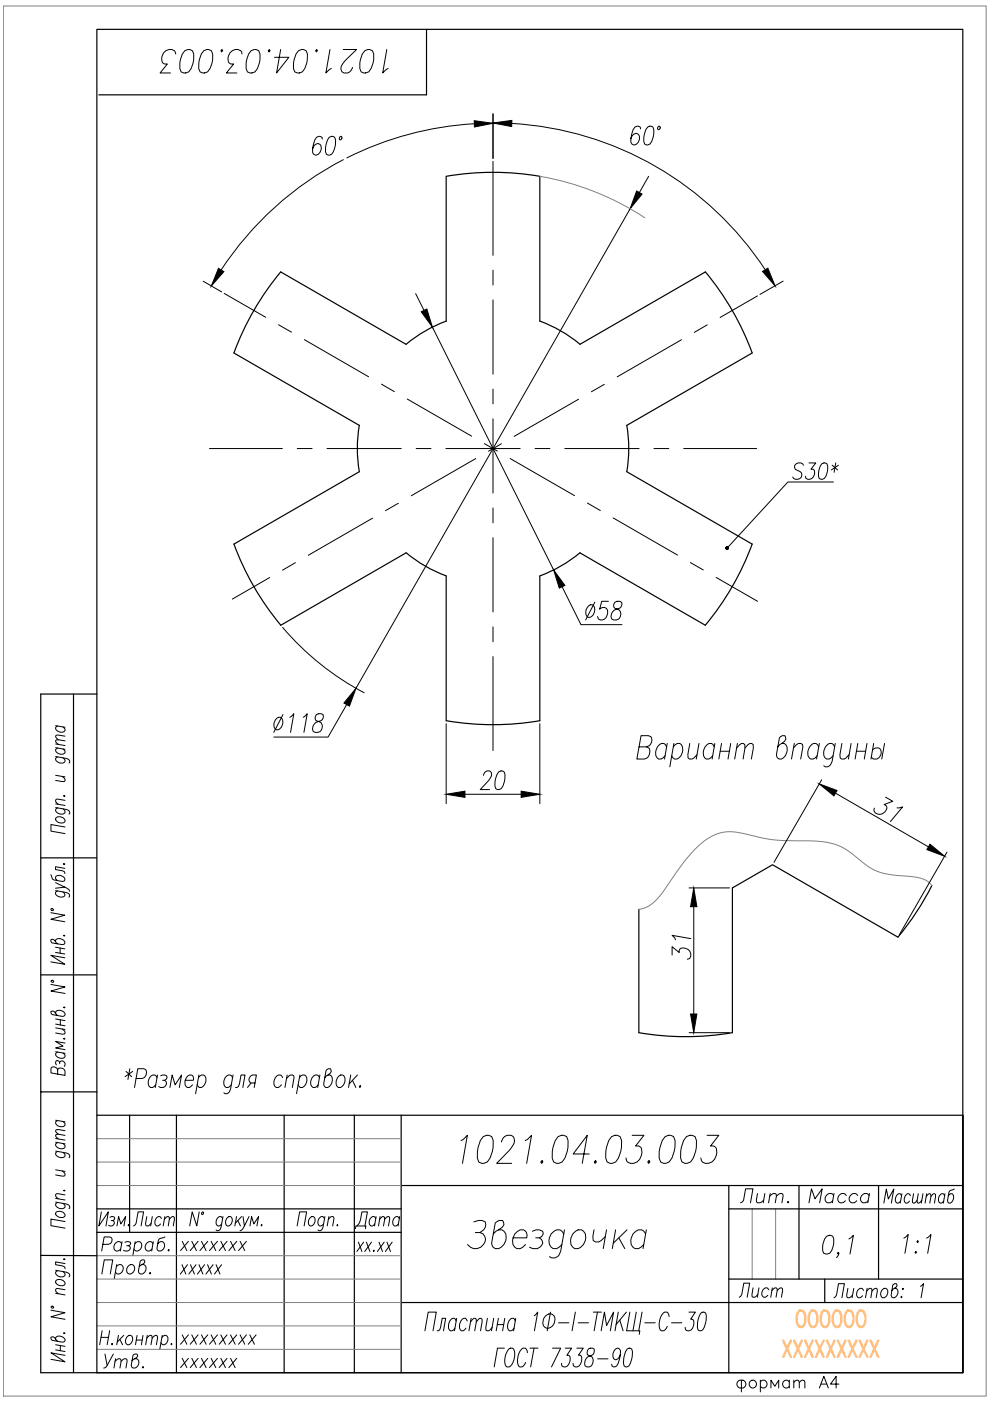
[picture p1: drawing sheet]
<svg xmlns="http://www.w3.org/2000/svg" width="210mm" height="297mm" viewBox="0 0 210 297" stroke-linecap="round" stroke-linejoin="round" font-family="sans-serif">
<defs><g id="words">
<text font-size="10.1" x="96.7" y="248">1021.04.03.003</text>
<text font-size="8.8" x="32.8" y="16.6">1021.04.03.003</text>
<g font-size="7.1">
<text x="166.9" y="103">S30*</text>
<text x="74.1" y="261.8">Дата</text>
</g>
<text font-size="7.1" fill="#ffbf7f" x="167.6" y="282.6">OOOOOO</text>
<g font-size="6.6">
<text x="186.3" y="256.5">Масштаб</text>
<text x="20.8" y="291.4">Утв.</text>
<text x="154.9" y="296.3">формат А4</text>
</g>
<g font-size="6.2">
<text x="155.9" y="256.1">Лит.</text>
<text x="170.4" y="256.1">Масса</text>
<text x="27.2" y="261.1">Лист</text>
<text x="155.6" y="276.2">Лист</text>
<text x="175.7" y="276.2">Листов: 1</text>
</g>
<text font-size="5.3" x="74.4" y="266.7">xx.xx</text>
<g font-size="4.9">
<text x="37" y="266.3">xxxxxxx</text>
<text x="37" y="271.3">xxxxx</text>
<text x="37" y="286.1">xxxxxxxx</text>
<text x="37" y="291">xxxxxx</text>
</g>
</g></defs>
<!-- layer: Ax -->
<g fill="none" stroke="#000" stroke-width=".21">
<path d="M104.5 34.2v19.9M104.5 57.3v3.1M47.5 62.2l8.8 5.1M59.1 68.9l2.7 1.5M64.5 72l13.7 7.9M104.5 63.6v15.7M144.5 72l-13.6 7.9M150 68.9l-2.8 1.6M160.6 62.7l-7.9 4.6M44.4 95.1h15.5M63 95.1h3.2M69.3 95.1h15.8"/>
<path d="M80.9 81.4l2.7 1.6M86.3 84.6l13.7 7.9M88.2 95.1h3.2M94.5 95.1h15.8M100.8 97.2l-13.6 7.9M102.7 94.1l2.7 1.5M104.5 82.5v3.1M104.5 88.8v15.7M106.3 94.1l-2.7 1.6M108.2 97.2l13.6 7.9M113.4 95.1h3.2M119.7 95.1h15.8"/>
<path d="M122.7 84.6l-13.7 7.9M128.1 81.5l-2.7 1.6M138.6 95.1h3.2M145 95.1h15.4M62.6 119.3l-2.7 1.6M79 109.9l-13.6 7.8M84.5 106.7l-2.8 1.6M104.5 107.7v3.1M104.5 114v15.8M124.6 106.7l2.7 1.5M130 109.8l13.6 7.9M146.4 119.3l2.7 1.5"/>
<path d="M57.2 122.4l-7.9 4.6M104.5 132.9v3.2M104.5 139.2v19.9M151.8 122.4l8.8 5.1"/>
</g>
<!-- layer: 0 -->
<g fill="none" stroke="#000" stroke-width=".25">
<path d="M20.5 6.2h183.6v284.8h-183.6zM90.4 6.2v13.9h-69.4M94.6 37.4v30.7M94.6 37.4a58.6 58.6 0 0 1 19.9 0M114.5 37.4v30.7M59.5 57.6a58.6 58.6 0 0 0-9.9 17.2l26.6 15.4M59.5 57.7l26.6 15.3a28.8 28.8 0 0 1 8.5-4.9M149.5 57.7l-26.5 15.3a28.8 28.8 0 0 0-8.5-4.9M149.6 57.6a58.6 58.6 0 0 1 9.9 17.2l-26.6 15.4M76.2 90.2a28.8 28.8 0 0 0 0 9.8l-26.6 15.4a58.6 58.6 0 0 0 9.9 17.1l26.6-15.3a30 30 0 0 0 8.5 4.9v30.7a59.4 59.4 0 0 0 19.9 0v-30.7a29.7 29.7 0 0 0 8.5-4.9l26.5 15.4a59 59 0 0 0 10-17.2l-26.6-15.4a28.8 28.8 0 0 0 0-9.8M15.6 147.2v143.8M20.5 147.2h-11.9v143.8h195.5"/>
<path d="M8.6 181.9h11.9M197.6 187.8a58.4 58.4 0 0 1-7.2 10.9l-26.6-15.4-8.5 5v30.6a58.6 58.6 0 0 1-19.9 0l.1-26.1M8.6 206.7h11.9M8.6 231.5h.1M8.6 231.5h11.9M20.5 236.5h183.6M27.5 236.5v24.8M37.4 236.5v54.5M60.2 236.5v54.5M75.1 236.5v54.5M85.1 236.5v54.5M20.5 256.3h64.6"/>
<path d="M85.1 251.4h119M154.5 251.4v39.6M154.5 256.3h49.6M169.4 251.4v19.8M186.3 251.4v19.8M8.6 266.2h11.9M20.5 261.3h64.6M85.1 276.2h119M154.5 271.2h49.6M204.1 291v-54.5v54.5"/>
</g>
<!-- layer: Text -->
<g fill="none" stroke="#000" stroke-width=".21">
<path d="M11.8 158.5l2 .4M11.8 157.7l2 .4M11.8 153.9l2 .3M12.2 158.6l-.4 .3a1.18 1.18 0 0 0 2 .7v-.3l-.4-.5M12.2 153.9l-.4 .4a1.18 1.18 0 0 0 2 .6v-.3l-.4-.5M13.8 157.1l-1.9-.2-.1 .3 .6 .6M13.8 156.1l-1.9-.2-.1 .3 .6 .6M135.5 158.3h1.6l.5 .3a1.6 1.6 0 0 1-1 2.3h-1.6l.9-4.9h1.6a1.24 1.24 0 0 1 .7 1.3 1.24 1.24 0 0 1-1.1 1M141.3 158.3l-.5-.7a1.7 1.7 0 0 0-1.8 1.9 1.45 1.45 0 0 0 .6 1.4h.6l.8-.7M141.5 157.6l-.6 3.3M142.8 158.3l.8-.7h.5a2 2 0 0 1-.6 3.3h-.5l-.6-.7M142.9 157.6l-.9 5"/>
<path d="M146.2 157.6l-.4 2.4 .1 .7 .3 .2h.5l1.1-.9M148.2 157.6l-.6 3.3M151.4 158.3l-.5-.7a1.7 1.7 0 0 0-1.8 1.9 1.45 1.45 0 0 0 .6 1.4h.6l.8-.7M151.6 157.6l-.6 3.3M152.7 159.3h2M153 157.6l-.6 3.3M154.9 157.6l-.5 3.3M156.2 158.6l1-1h.4l.3 .3 .1 .7-.4 2.3M156.3 157.6l-.5 3.3M158 158.6l1-1h.4l.3 .3v.7l-.4 2.3M165.7 157.6h.6a2 2 0 0 1-.6 3.3h-.5l-.3-.2-.3-.7 .7-3.6 .6-.4h.5l.1 .2a1.43 1.43 0 0 1-1.2 1.7l-.4 .4M168.2 158.6l1.1-1h.5l.3 .3 .1 .4-.4 2.6"/>
<path d="M168.4 157.6l-.6 3.3M173.6 158.3l-.6-.7a1.69 1.69 0 0 0-1.7 1.9 1.45 1.45 0 0 0 .6 1.4h.5l.9-.7M173.7 157.6l-.6 3.3M177 158.3a.91 .91 0 0 0-1.5-.4 1.99 1.99 0 0 0-.2 3h.5l.8-.7M177.1 157.6l-.7 3.8-.3 .7a.93 .93 0 0 1-1.4 .2M178.5 157.6l-.4 2.4v.7l.4 .2h.5l1-.9M180.5 157.6l-.6 3.3M181.6 159.3h1.9M181.9 157.6l-.6 3.3M183.8 157.6l-.6 3.3M185 159a1.02 1.02 0 0 1 1.4-.4 1.02 1.02 0 0 1 .4 1.4 1.24 1.24 0 0 1-1.9 .7l-.2-.2M185.2 157.6l-.5 3.3"/>
<path d="M187.5 157.6l-.5 3.3M11.8 171.2l2.7 .6a.5 .5 0 0 1 .1 .8M11.8 160.4l2.7 .6a.5 .5 0 0 1 .1 .8M11.8 170.4l2 .4M11.8 164.4l2 .3M11.9 173.3a1.22 1.22 0 0 1 1.9 .9 1.18 1.18 0 0 1-2-.7zM12.2 171.3l-.4 .3a1.18 1.18 0 0 0 2 .7v-.3l-.4-.5M12.2 160.5l-.4 .3a1.18 1.18 0 0 0 2 .7v-.3l-.4-.5M13.2 164.6l.6 .6-.2 .5-1.8-.2M13.5 168.7l.3 .1zM13.8 175.3l-3-.5v1.4l3 .5M13.8 169.7l-1.9-.2-.1 .4 .6 .6"/>
<path d="M10.8 193.5l2.9 .5-2.9 .9 2.9 .5M10.8 185.5a1.33 1.33 0 0 0 .7 1.1l1.7 .3 .4-.1 .1-.2a1.17 1.17 0 0 0-1.9-.7v.3l.4 .5M10.9 192.7h.4v.3h-.4zM11.8 199.6v-.3a1.17 1.17 0 0 1 1.9 .7l-.1 .2-.4 .1-2.1-.4-.3-.3 .1-.4a.84 .84 0 0 1 1 .7l.3 .2M11.8 188.8l2.7 .6a.52 .52 0 0 1 .1 .8M11.8 187.1l1.9 1-1.9 .2M12.2 188.9a.5 .5 0 0 0-.4 .3 .5 .5 0 0 0 .1 .5 1.26 1.26 0 0 0 1.8 .2v-.3l-.4-.5M13.5 198.4l.1-.1 .1 .1zM13.5 183.2l.1-.1 .1 .1zM13.7 188.1a1.13 1.13 0 0 1 1 .9M13.7 184.1l-1.9-.3v.6l1.8 .4 .1 .4M10.8 208.7l3 .6-3 .8 3 .5"/>
<path d="M10.9 207.9h.4v.3h-.4zM11.8 200.8l1.9 .4M11.8 201.9l1.9 .4M11.8 214.9v-.4a1.18 1.18 0 0 1 2 .7l-.6 .3-2.1-.4-.3-.3v-.3l.2-.1a.88 .88 0 0 1 .9 .7l.3 .2M11.8 217.9l2 .4M11.8 216l2 .4M11.8 217.1l2 .4M12.7 201v1.1M12.8 216.2v1.1M13.2 218.2l.6 .6-.2 .4-1.8-.2M13.5 213.6h.3l-.2 .1zM13.7 203.1l-2.9-.6 2.9 1.9-2.9-.5"/>
<path d="M11.8 237.5l2 .3M11.8 223l2 .3M12.2 237.6l-.4 .3a1.18 1.18 0 0 0 2 .6v-.2l-.4-.5M12.2 226.8a.78 .78 0 0 0-.6-.6 .78 .78 0 0 0-.8 .4v.9l3 .5v-.9a.87 .87 0 0 0-.7-.6 .87 .87 0 0 0-.9 .3v.9M12.2 223.1l-.4 .3a1.18 1.18 0 0 0 2 .6v-.3l-.4-.4M12.6 225.2a.61 .61 0 0 1 .7-.3 .61 .61 0 0 1 .5 .5l-.2 .7M12.6 225.5l-.1-.5-.6-.1-.1 .3 .1 .6M13.5 220.2l.3 .1h-.2zM13.8 239.7l-1.9-.2-.1 .4 .6 .6M13.8 221.1l-2-.3 1.6 1-1.6 .4 2 .3M26.7 227.2l1.2 1.1M27.5 226.6l-.4 2.3"/>
<path d="M28.1 227.2l-1.6 1.1M28.9 228.7h1.2a1.27 1.27 0 0 0 .8-1.9l-.4-.2h-1.3l-.7 4M33.3 228.5l-.5-.6a1.53 1.53 0 0 0-1.3 1.1 1.53 1.53 0 0 0 .4 1.6h.4l.7-.6M33.4 227.9l-.5 2.7M34.1 228.1l.4-.2 .8 .2 .1 .4-.2 .4-.7 .1M34.9 229l.2 .2a.84 .84 0 0 1-.5 1.4h-.6l-.3-.2M36 230.6l.5-2.7 .6 2.1 1.4-2.1-.5 2.7M39.3 229h1.7a.74 .74 0 0 0-.2-.9 .74 .74 0 0 0-.9 0 1.62 1.62 0 0 0-.2 2.5h.4l.7-.6M42.1 228.5l.6-.6h.5a1.53 1.53 0 0 1 .4 1.6 1.53 1.53 0 0 1-1.3 1.1l-.5-.6M42.2 227.9l-.7 4M49.3 228.5a.72 .72 0 0 0-1.2-.4 1.62 1.62 0 0 0-.2 2.5h.5l.6-.6M49.4 227.9l-.5 3-.3 .6a.73 .73 0 0 1-1.1 .2"/>
<path d="M49.9 230.6l.6-.2 .6-2.5h.9l-.5 2.7M53.2 229.6l-.7 1M54.1 229.6h-.9a.92 .92 0 0 1-.4-.9 .92 .92 0 0 1 .7-.8h.9l-.5 2.7M59.9 228.5l-.4-.6a1.53 1.53 0 0 0-1.3 1.1 1.53 1.53 0 0 0 .4 1.6h.4l.7-.6M60.8 228.7l.8-.8 .7 .2v.4l-.3 2.1M60.9 227.9l-.5 2.7M63.5 228.5l.6-.6h.5a1.53 1.53 0 0 1 .4 1.6 1.53 1.53 0 0 1-1.3 1.1l-.5-.6M63.6 227.9l-.7 4M67.7 228.5l-.4-.6a1.53 1.53 0 0 0-1.3 1.1 1.53 1.53 0 0 0 .4 1.6h.4l.7-.6M67.8 227.9l-.4 2.7M69.5 227.9h.5a1.53 1.53 0 0 1 .4 1.6 1.53 1.53 0 0 1-1.3 1.1l-.3-.2-.2-.6 .5-2.8 .5-.4h.4l.2 .2a1.12 1.12 0 0 1-1 1.3l-.3 .4M71.9 228.1l.8-.2a1.53 1.53 0 0 1 .4 1.6 1.53 1.53 0 0 1-1.3 1.1 1.62 1.62 0 0 1 .1-2.5z"/>
<path d="M74.4 227.9l-.5 2.7M74.7 229l.7 1.6M75.8 227.9l-1.8 1.9M76.2 230.4l.2-.2 .1 .2-.2 .2zM11.8 254.9l2.7 .5a.5 .5 0 0 1 .1 .9M11.8 244.1l2.7 .5a.5 .5 0 0 1 .1 .8M11.8 254.1l2 .3M11.8 248l2 .4M11.8 242.2l2 .3M11.8 241.4l2 .3M11.9 257a1.22 1.22 0 0 1 1.9 .8 1.18 1.18 0 0 1-2-.6zM12.2 255l-.4 .3a1.18 1.18 0 0 0 2 .6v-.3l-.4-.5"/>
<path d="M12.2 244.1l-.4 .4a1.18 1.18 0 0 0 2 .6v-.3l-.4-.5M12.2 242.3l-.4 .3a1.18 1.18 0 0 0 2 .6v-.3l-.4-.5M13.2 248.3l.6 .6-.2 .4-1.8-.2M13.5 252.4h.3l-.2 .1zM13.8 259l-3-.5v1.4l3 .5M13.8 253.3l-1.9-.2-.1 .5 .6 .6M13.8 240.7l-1.9-.2-.1 .4 .6 .6M21.5 256.9l-.5 3 2-3-.5 3M23.3 258.1l.4-.2 .6 .2-.1 .6-.6 .1M23.9 258.8l.3 .3a.73 .73 0 0 1-.3 .8 .73 .73 0 0 1-.9-.1M24.8 259.9l.4-2 .4 1.6 1-1.6-.3 2M42.2 256.9l-.5 3-.9-3-.6 3"/>
<path d="M42.8 257h.3l.1 .2-.3 .3-.1-.1zM47.2 258.4l-.4-.5a1.15 1.15 0 0 0-.9 .8 1.15 1.15 0 0 0 .3 1.2h.3l.5-.4M47.3 257.9l-.6 2.7a.56 .56 0 0 1-.9 .2M48.3 258.1l.6-.2a1.16 1.16 0 0 1 .3 1.2 1.16 1.16 0 0 1-1 .8 1.2 1.2 0 0 1 .1-1.8zM50.2 257.9l-.4 2M50.4 258.8l.6 1.1M51.2 257.9l-1.3 1.5M51.5 257.9l.3 2 1-2M51.8 259.9a1.23 1.23 0 0 1-.9 1M53 259.9l.3-2 .5 1.6 1-1.6-.3 2M55.4 259.8l.1-.1 .1 .1-.2 .1zM63 259.9l.5-3h1.5l-.5 3"/>
<path d="M65.6 258.4l.5-.5h.3a1.14 1.14 0 0 1 .3 1.3 1.14 1.14 0 0 1-.9 .7 1.06 1.06 0 0 1-.2-1.5zM68.8 258.4l-.4-.5a1.15 1.15 0 0 0-.9 .8 1.15 1.15 0 0 0 .3 1.2h.3l.5-.4M68.9 257.9l-.6 2.7a.53 .53 0 0 1-.9 .2M69.6 258.5l.7-.6 .5 .2-.3 1.8M69.7 257.9l-.3 2M71.4 259.8l.2-.1v.1l-.1 .1zM100.5 259.1l1-.3h.7l.7 .3a1.75 1.75 0 0 1-1.1 2.2 1.52 1.52 0 0 1 .7 2.6 2.03 2.03 0 0 1-3.4 0M10.8 277.8l3 .5-3 .9 3 .5M10.9 277h.4v.3h-.4zM11.8 269.3l2.7 .6 .3 .4-.2 .4M11.8 274.2l2 .4M11.9 271.4a1.22 1.22 0 0 1 1.9 .9 1.18 1.18 0 0 1-2-.7z"/>
<path d="M12.2 269.4l-.4 .3a1.18 1.18 0 0 0 2 .7v-.3l-.4-.5M13.5 267h.3l-.2 .1zM13.8 273.5l-1.9-.3-.1 .5 .6 .6M13.8 267.9l-2-.4v.6l1.8 .5 .2 .4M21.6 270.1l.5-3h1.8l-.5 3M21.8 263.8h1.2a.81 .81 0 0 0 .7-.7 .81 .81 0 0 0-.5-.8h-1.1l-.5 2.9M24.7 268.5a.8 .8 0 0 1 1-.3 .8 .8 0 0 1 .4 1.1 .86 .86 0 0 1-.7 .8 .86 .86 0 0 1-.9-.4M24.8 268.1l-.6 3M25.8 263.7a.86 .86 0 0 0-1-.4 .86 .86 0 0 0-.6 .8 .79 .79 0 0 0 .3 1.1 .79 .79 0 0 0 1.1-.4M25.9 263.2l-.4 2M26.5 263.4a.77 .77 0 0 1 1.2 .3l-.5 .4h-.3M27.1 268.5a.79 .79 0 0 1 1.1-.3 .79 .79 0 0 1 .3 1.1 .83 .83 0 0 1-.8 .8 .83 .83 0 0 1-.9-.8z"/>
<path d="M27.2 264.1l.4 .3a.69 .69 0 0 1-.5 .8l-.9-.1M28.6 263.7a.78 .78 0 0 1 .7-.5 .78 .78 0 0 1 .7 .5 1.08 1.08 0 0 1-.2 1.2 1.08 1.08 0 0 1-1.2 .2l-.2-.3M28.7 263.2l-.5 3M30.1 268.1a.88 .88 0 0 1 .9 .6 .88 .88 0 0 1-.3 1 .77 .77 0 0 1-1.3 .1l-.1-.3 .4-2.1 .4-.3h.4l.2 .4-.2 .3-1 .7M31.7 270l.1-.2 .1 .2-.1 .1zM32.4 263.7a.86 .86 0 0 0-.9-.4 .86 .86 0 0 0-.7 .8 .78 .78 0 0 0 .4 1.1 .78 .78 0 0 0 1-.4M32.5 263.2l-.3 2M35 262.3l-1 .3-.4 .4-.3 2a1 1 0 0 0 1.4-.1 1 1 0 0 0 0-1.4v-.1a.82 .82 0 0 0-1.2 .3M96.8 279.5l-.4 2.7M99.9 279.5l-.5 2.7M100.8 261.3h1M103.3 279.5l-.3 2.5 .6 .2 .8-.8"/>
<path d="M104.7 279.5l-.5 2.7M105.7 279.5l-.5 2.7M105.7 260.8h.7a1.74 1.74 0 0 1 .8 2.2 2.09 2.09 0 0 1-2.2 1.7l-.6-.5-.2-.6 .8-4.3 .8-.5h.7l.4 .8-.4 .6-1.9 1.4M107 279.5l-.4 2.7M108.8 262.4h2.9a1.21 1.21 0 0 0-.2-1.2 1.21 1.21 0 0 0-1.2-.4 2.45 2.45 0 0 0-1.2 3.6 1.47 1.47 0 0 0 2.3-.5M109.4 279.5l-.5 2.7M112.9 261l.8-.2h.7l.6 .2 .2 .6-.3 .6-.6 .2h-.7M113.3 279l.7-.8-.7 4M114.3 262.4l.6 .6 .2 .6a1.84 1.84 0 0 1-2.8 .8M115.7 279a1.09 1.09 0 0 1 1.3-.4 1.09 1.09 0 0 1 .7 1.1 1.58 1.58 0 0 1-2.2 1.7 1.66 1.66 0 0 1 .2-2.4zM116.7 278.2l-.7 4M119.5 261.6a1.31 1.31 0 0 0-2-.6 2.21 2.21 0 0 0-.2 3.7h.7l1.1-.8"/>
<path d="M119.7 260.8l-.8 4.5a1.64 1.64 0 0 1-1.9 1.4l-.5-.3M121.5 261.6a1.44 1.44 0 0 1 1.3-.9 1.44 1.44 0 0 1 1.3 .9 2.64 2.64 0 0 1-1.5 3.1h-.7a1.78 1.78 0 0 1-.8-2.3zM122 278.2l-.7 4M125.8 278.2h1.7M125.9 260.8l-.2 1.4 .1 .8 .4 .3h.7l1.4-1.1M126.7 278.2l-.7 4M128.6 260.8l-.7 3.9M130.5 260.8l-.7 3.9M131.1 278.2l-.7 4M131.2 262.4l1.3 2.3M131.4 279.9l.7 2.3M132.8 278.2l-2.2 2.6"/>
<path d="M132.9 260.8l-2.9 2.8M133.5 278.2l-.7 4h2.9l-.2 .7M134.9 278.2l-.7 4M136.1 278.2l-.7 4M136.9 261.6a1.25 1.25 0 0 0-2.1-.6 2.21 2.21 0 0 0-.2 3.7h.8l1.1-.8M137 260.8l-.7 3.9M141.9 279.1l-.3-.7-.2-.2a1.18 1.18 0 0 0-1.3 .9 2.6 2.6 0 0 0 .1 3.1 1.11 1.11 0 0 0 1.3-1M146.1 278.2h1.3l-1 1.5h.4a1.62 1.62 0 0 1-.7 2.5l-.7-.2-.1-.6M148.6 278.4l.4-.2 .6 .2a4.6 4.6 0 0 1-.6 3.6l-.4 .2-.6-.2a4.7 4.7 0 0 1 .6-3.6zM175.3 262.1l.5-.2 .8 .2a3.7 3.7 0 0 1-.7 3.6l-.5 .2-.8-.2a3.6 3.6 0 0 1 .7-3.6zM177.8 265.7l-.1 .2-.2-.2 .2-.2a.86 .86 0 0 1-.3 1.1M180 262.7l.9-.8-.7 4"/>
<path d="M191.6 262.5l1-.8-.7 4M194 265.5l.2-.2 .1 .2-.2 .2zM194.6 263.1l.1 .2-.2 .2-.1-.2zM196.5 262.5l.9-.8-.7 4M11.8 283.9v-.3a1.18 1.18 0 0 1 2 .7l-.6 .3-2.1-.4-.3-.4v-.3h.2a.88 .88 0 0 1 .9 .6l.3 .3M11.8 285.1l2 .4M11.8 286.2l2 .4M12.8 285.3v1.1M13.5 282.6l.3 .1-.2 .1zM13.8 287.4l-3-.6 3 1.9-3-.5M21.4 283.5h1.6M21.7 282.1l-.6 3"/>
<path d="M23.2 282.1l-.5 3M25.1 283.1l-.3 2M26.2 283.1l-1.3 1.4M26.8 283.5a.69 .69 0 0 1 1.1-.2 1.19 1.19 0 0 1-.9 1.8 .99 .99 0 0 1-.2-1.6zM29.1 283.1l-.4 2M30.3 283.1l-.3 2M31.1 283.7l.7-.6 .4 .2-.2 1.8M31.2 283.1l-.3 2M32.3 283.7l.6-.6 .5 .2-.2 1.8M34.3 283.5l.6-.4h.3a1.13 1.13 0 0 1 .3 1.3 1.13 1.13 0 0 1-1 .7l-.4-.4M34.4 283.1l-.5 3M90.1 282.2l.7-4h1.7l-.7 4"/>
<path d="M92.7 282.2l.5-.2 .6-2.5h.7l-.5 2.7M96.7 280.1l-.4-.6a1.58 1.58 0 0 0-1.1 2.3l.3 .4h.4l.6-.6M99.1 280.1l-.4-.6a1.61 1.61 0 0 0-1.1 2.5l.6 .2 .6-.6M99.8 280.3l.7-.8 .5 .2-.3 2.5M101 280.3l.7-.8 .5 .2-.3 2.5M105.4 280.8h1.4M106.9 285.8h-1.4l-.7 4M107.9 286l.3-.2h.5a3 3 0 0 1-.7 4h-.5a3.1 3.1 0 0 1 .4-3.8zM109.2 280.1l-.3-.6a1.58 1.58 0 0 0-1.2 2.3l.3 .4h.4l.6-.6M111.8 286.8l-.1-.6-.3-.4a1.18 1.18 0 0 0-1.3 1 2.65 2.65 0 0 0 .1 3 1.15 1.15 0 0 0 1.2-.9M112.4 285.8h1.7M113.2 285.8l-.7 4"/>
<path d="M117.1 285.8h1.8l-2 4M118.4 280.5h2.2M119.9 285.8h1.3l-1 1.5h.4a1.64 1.64 0 0 1-.7 2.5l-.7-.2-.2-.5M122.3 285.8h1.4l-1.1 1.5h.4a1.64 1.64 0 0 1-.6 2.5 .66 .66 0 0 1-.9-.7M122.6 280.5h2.2M124.7 286a.87 .87 0 0 0-.2 .9 .87 .87 0 0 0 .7 .6 1.25 1.25 0 0 1 .5 1.5 1.25 1.25 0 0 1-1.3 .8l-.3-.2a1.66 1.66 0 0 1 1.4-2.3 1.12 1.12 0 0 0 .5-1.3l-.4-.2zM126.7 288.1h2.2M127.5 282.2l.7-4 .4 2.8 1.5-2.8-.7 4M131.5 287.2a1.19 1.19 0 0 1-1 1.1 1.21 1.21 0 0 1-.3-1.9l.3-.4 .4-.2 .5 .2a4.1 4.1 0 0 1-.7 3.6l-.6 .2-.3-.2-.1-.4M133 286l.4-.2 .5 .2a4.6 4.6 0 0 1-.6 3.6l-.4 .2-.6-.2a4.6 4.6 0 0 1 .7-3.6zM136.7 280.5h2.2M142.4 280.5h2.2"/>
</g>
<!-- layer: Slim -->
<g fill="none" stroke="#808080" stroke-width=".21">
<path d="M.7 1.3h208.4v294.7h-208.4zM114.5 37.4a58.6 58.6 0 0 1 22.2 8.8M197.6 187.8a4.7 4.7 0 0 0-3.9-1.9 25.7 25.7 0 0 1-7.9-1.2l-1.9-1.1-2.6-2.1a12.7 12.7 0 0 0-9.1-3.2 41.5 41.5 0 0 1-12.2-1l-2.2-.6a9.3 9.3 0 0 0-9.7 2.6 50 50 0 0 0-7.5 9.7 7.9 7.9 0 0 1-5.1 3.8M20.5 246.4h64.6M20.5 241.4h64.6M20.5 251.4h64.6M159.5 256.3v14.9M164.5 256.3v14.9M20.5 271.2h64.6M20.5 266.2h64.6M20.5 276.2h64.6M20.5 286.1h64.6"/>
<path d="M20.5 281.1h64.6"/>
</g>
<!-- layer: Wide -->
<g fill="none" stroke="#ffbf7f" stroke-width=".51">
<path d="M166.1 284.2l1.6 3.5M167.7 284.2l-1.6 3.5M168.4 284.2l1.6 3.5M170 284.2l-1.6 3.5M170.7 284.2l1.6 3.5M172.3 284.2l-1.6 3.5M173 284.2l1.6 3.5M174.6 284.2l-1.6 3.5M175.3 284.2l1.6 3.5M176.9 284.2l-1.6 3.5M177.6 284.2l1.7 3.5M179.3 284.2l-1.7 3.5"/>
<path d="M179.9 284.2l1.7 3.5M181.6 284.2l-1.7 3.5M182.3 284.2l1.6 3.5M183.9 284.2l-1.6 3.5M184.6 284.2l1.6 3.5M186.2 284.2l-1.6 3.5"/>
</g>
<!-- layer: Dim -->
<g fill="none" stroke="#000" stroke-width=".21">
<path d="M68.3 29.5v-.4l-.4-.2-.8 .2a5.3 5.3 0 0 0-.8 3.2l.2 .4 .4 .2a1.45 1.45 0 0 0 1-2.3l-.4-.2a1.28 1.28 0 0 0-1.2 1.2M69.8 29.1l.5-.2 .7 .2a4 4 0 0 1-.7 3.6l-.4 .2-.7-.2a4 4 0 0 1 .6-3.6zM72.1 29l.4 .1-.1 .4-.3 .2-.2-.2zM72.8 33.9a69 69 0 0 0-25.9 23.3M100.6 26.2a69 69 0 0 0-27.1 7.3M104.5 24.1v9.5M108.5 26.2a69 69 0 0 1 53.7 31M135.8 27.3l-.1-.4-.4-.1-.7 .1a5.3 5.3 0 0 0-.8 3.3l.2 .3 .4 .2a1.45 1.45 0 0 0 .9-2.2l-.4-.2a1.28 1.28 0 0 0-1.1 1.1M137.3 26.9l.5-.1 .6 .1a4 4 0 0 1-.6 3.6l-.5 .2-.6-.2a4 4 0 0 1 .6-3.6zM137.5 37.4l-1.9 3.4M139.6 26.8l.4 .1-.1 .4-.3 .2-.2-.2zM43.1 59.6l3.9 2.3"/>
<path d="M133.6 44.3l-58.1 101.6M166 59.6l-4.9 2.8M88.1 62.3l1.8 3.5M91.7 69.4l25.7 51.5M59.9 133a58.6 58.6 0 0 0 17.3 13.9M119.2 124.4l4 8h8.7M124.8 128.4l.8-.2a1.54 1.54 0 0 1 .4 1.6 1.54 1.54 0 0 1-1.3 1.1 1.62 1.62 0 0 1 .1-2.5zM126.1 127.7l-1.9 3.7M129 127.5h-1.4l-.5 1.7a.97 .97 0 0 1 1.7 .2 1.45 1.45 0 0 1-.3 1.5 1.45 1.45 0 0 1-1.6 .4l-.2-.6M130.4 127.7a.86 .86 0 0 0 0 1.3 1.2 1.2 0 0 1 1.2 1.6 1.2 1.2 0 0 1-2 .5 1.69 1.69 0 0 1 1.7-2.1 1.06 1.06 0 0 0 .5-1.3l-.4-.2zM58.7 152.3l.8-.2a1.53 1.53 0 0 1 .4 1.6 1.53 1.53 0 0 1-1.3 1 1.59 1.59 0 0 1 .1-2.4zM60 151.5l-2 3.8"/>
<path d="M61.5 152.1l.8-.8-.7 4M64.3 152.1l.8-.8-.7 4M67.1 151.5a.86 .86 0 0 0 0 1.3 1.21 1.21 0 0 1 1.2 1.7 1.21 1.21 0 0 1-2 .4 1.7 1.7 0 0 1 1.7-2.1 1.02 1.02 0 0 0 .5-1.3l-.4-.2zM73.5 149.4l-3.9 6.9h-11.6M94.6 153.4v17M114.5 153.4v17M98.6 168.4h11.9M102.5 164.4v-.2a.97 .97 0 0 1 1.5-.6 1.05 1.05 0 0 1 0 1.4l-2.2 2.4h2M105.8 163.6l.4-.2 .7 .2a4 4 0 0 1-.6 3.6l-.5 .2-.7-.2a3.9 3.9 0 0 1 .7-3.6zM174.2 165.3l-10.1 17.5M177.2 168.2l19.7 11.4M187.8 169l1.5 .9-1.8 .7 .4 .2 .1 .3a1.48 1.48 0 0 1-1 1.5 1.48 1.48 0 0 1-1.7-.7l.1-.6"/>
<path d="M190.2 171.3l1.2-.2-2.6 3.1M146.1 188.3h8.6M146.5 199l-4-.7 .7 .9M147.1 192.2v22.8M200.8 180.7l-10.1 17.5M142.5 202.5v-1.8l1.5 1.3v-.5l.2-.3a1.44 1.44 0 0 1 1.8 .2 1.44 1.44 0 0 1 .1 1.9l-.4 .1M146.1 218.9h8.6"/>
</g>
<g fill="#000" stroke="#000" stroke-width=".21">
<path d="M100.5 25.6l4 .5-3.9 .8zM104.5 26.1l4-.6v1.3zM46.3 56.9l1.2 .7-2.7 3zM135 40.5l1.1 .6-2.5 3.2zM161.7 57.6l1.1-.7 1.5 3.7zM89.3 66.1l1.2-.6 1.2 3.9zM117.4 120.9l2.4 3.2-1.2 .6zM75.5 145.9l-1.4 3.8-1.2-.6zM94.6 168.4l4-.7v1.4zM110.5 167.7l4 .7-4 .7zM173.7 166.2l3.8 1.4-.7 1.1zM197.2 179l3.1 2.5-3.8-1.4z"/>
<path d="M147.1 188.3l.7 3.9h-1.4zM146.4 215h1.4l-.7 3.9z"/>
</g>
<!-- layer: 0 -->
<g fill="#000" stroke="#000" stroke-width=".21">
<path d="M154 116l-.1 .2h.3zM153.9 116.2h.3l-.3 .1zM153.9 116.3l.1 .1 .2-.2z"/>
<path d="M154.2 116.2l-.2 .2 .1 .1zM154.2 116.2v.2l-.1 .1zM154.2 116.2v.2h.2z"/>
<path d="M154.2 116v.2l.1-.2zM154.1 116h.1v.2zM154 116l.2 .2-.1-.2z"/>
<path d="M154.2 116.2l.2 .2v-.1zM154.2 116.2l.2-.1v.2zM154.2 116.2l.2-.1-.1-.1z"/>
</g>
<path d="M176.7 102.2h-9.6l-12.8 13.8" fill="none" stroke="#000" stroke-width=".21"/>
<use href="#words"/>
</svg>
